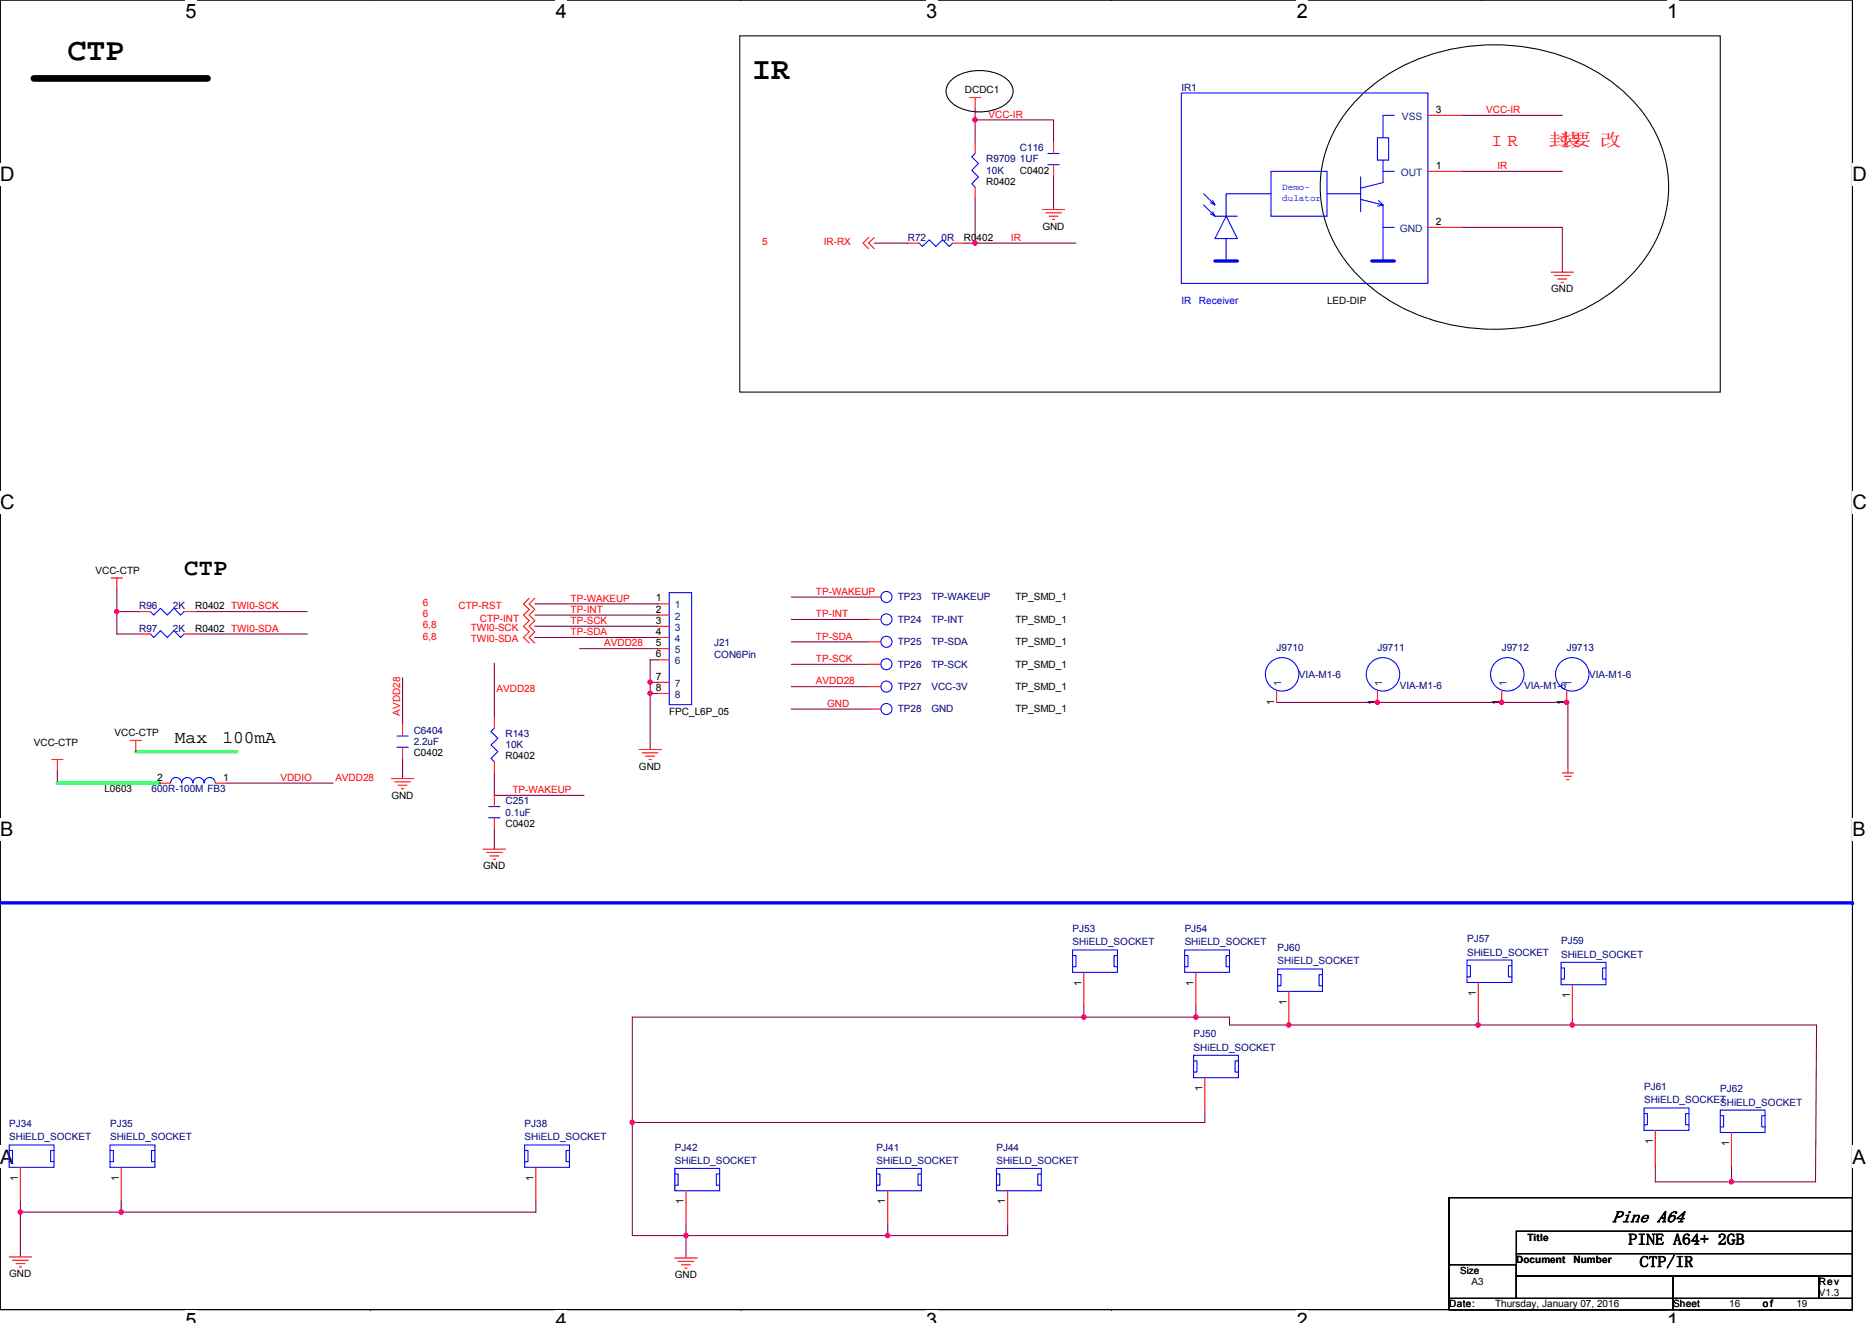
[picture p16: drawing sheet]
<svg xmlns="http://www.w3.org/2000/svg" width="297mm" height="210mm" viewBox="0 0 297 210" stroke-linecap="round" stroke-linejoin="round" font-family="sans-serif">
<defs><g id="words">
<g font-size="5">
<text x="10.7" y="9.6">CTP</text>
<text x="119.3" y="12.6">IR</text>
</g>
<text font-size="3.7" x="29.2" y="91.3">CTP</text>
<g font-size="3.2">
<text x="29.4" y="2.8">5</text>
<text x="88.2" y="2.8">4</text>
<text x="147" y="2.8">3</text>
<text x="205.8" y="2.8">2</text>
<text x="264.5" y="2.8">1</text>
<text x="0" y="28.8">D</text>
<text x="293.9" y="28.8">D</text>
<text x="0" y="80.8">C</text>
<text x="293.9" y="80.8">C</text>
<text x="0" y="132.7">B</text>
<text x="293.9" y="132.7">B</text>
<text x="0" y="184.7">A</text>
<text x="293.9" y="184.7">A</text>
<text x="29.4" y="210.7">5</text>
<text x="88.2" y="210.7">4</text>
<text x="147" y="210.7">3</text>
<text x="205.8" y="210.7">2</text>
<text x="264.5" y="210.7">1</text>
</g>
<g font-size="2.8" fill="#f00">
<text x="236.7" y="23.2">I R</text>
<text x="245.8" y="23.2">封要 改</text>
<text x="247.4" y="23.2">装</text>
</g>
<g font-size="2.8">
<text x="27.8" y="118">Max</text>
<text x="35.3" y="118">100mA</text>
</g>
<text font-size="2.7" x="255.8" y="194">Pine A64</text>
<g font-size="2.5">
<text x="258.4" y="197.5">PINE A64+ 2GB</text>
<text x="260.2" y="201.1">CTP/IR</text>
</g>
<g font-size="1.6">
<text x="153.1" y="14.8">DCDC1</text>
<text x="227.8" y="17.9">3</text>
<text x="156.5" y="29.3">R0402</text>
<text x="161.8" y="27.6">C0402</text>
<text x="227.8" y="26.8">1</text>
<text x="227.8" y="35.7">2</text>
<text x="152.9" y="38.2">R0402</text>
<text x="165.4" y="36.4">GND</text>
<text x="246.1" y="46.4">GND</text>
<text x="210.6" y="48.2">LED-DIP</text>
<text x="15.2" y="91">VCC-CTP</text>
<text x="104.1" y="95.5">1</text>
<text x="161.1" y="95.3">TP_SMD_1</text>
<text x="31" y="100.3">R0402 TWI0-SDA</text>
<text x="31" y="96.7">R0402 TWI0-SCK</text>
<text x="104.1" y="97.2">2</text>
<text x="104.1" y="99">3</text>
<text x="104.1" y="100.8">4</text>
<text x="161.1" y="98.8">TP_SMD_1</text>
<text x="104.1" y="102.6">5</text>
<text x="104.1" y="104.4">6</text>
<text x="104.1" y="107.9">7</text>
<text x="161.1" y="102.4">TP_SMD_1</text>
<text x="161.1" y="106">TP_SMD_1</text>
<text x="104.1" y="109.7">8</text>
<text x="106.2" y="113.4">FPC_L6P_05</text>
<text x="161.1" y="113.1">TP_SMD_1</text>
<text x="161.1" y="109.5">TP_SMD_1</text>
<text x="202.2" y="111.9" transform="rotate(-90 202.2 111.9)">1</text>
<text x="218.2" y="111.9" transform="rotate(-90 218.2 111.9)">1</text>
<text x="237.9" y="111.9" transform="rotate(-90 237.9 111.9)">1</text>
<text x="248.2" y="111.9" transform="rotate(-90 248.2 111.9)">1</text>
<text x="5.4" y="118.4">VCC-CTP</text>
<text x="18.2" y="116.8">VCC-CTP</text>
<text x="16.6" y="125.7">L0603</text>
<text x="24.9" y="123.9">2</text>
<text x="35.4" y="123.9">1</text>
<text x="65.7" y="120">C0402</text>
<text x="80.2" y="120.5">R0402</text>
<text x="101.4" y="122.2">GND</text>
<text x="62.1" y="126.8">GND</text>
<text x="80.2" y="131.2">C0402</text>
<text x="76.7" y="138">GND</text>
<text x="171.6" y="156.5" transform="rotate(-90 171.6 156.5)">1</text>
<text x="189.4" y="156.5" transform="rotate(-90 189.4 156.5)">1</text>
<text x="204.1" y="159.5" transform="rotate(-90 204.1 159.5)">1</text>
<text x="234.2" y="158.1" transform="rotate(-90 234.2 158.1)">1</text>
<text x="249.1" y="158.5" transform="rotate(-90 249.1 158.5)">1</text>
<text x="190.8" y="173.2" transform="rotate(-90 190.8 173.2)">1</text>
<text x="262.3" y="181.6" transform="rotate(-90 262.3 181.6)">1</text>
<text x="274.4" y="181.9" transform="rotate(-90 274.4 181.9)">1</text>
<text x="2.9" y="187.4" transform="rotate(-90 2.9 187.4)">1</text>
<text x="18.9" y="187.4" transform="rotate(-90 18.9 187.4)">1</text>
<text x="84.6" y="187.4" transform="rotate(-90 84.6 187.4)">1</text>
<text x="108.5" y="191.2" transform="rotate(-90 108.5 191.2)">1</text>
<text x="140.5" y="191.2" transform="rotate(-90 140.5 191.2)">1</text>
<text x="159.5" y="191.2" transform="rotate(-90 159.5 191.2)">1</text>
<text x="242.4" y="196.9">Title</text>
<text x="1.5" y="202.7">GND</text>
<text x="107.1" y="202.9">GND</text>
<text x="231.7" y="202.1">Size</text>
<text x="233.5" y="203.9">A3</text>
<text x="240.6" y="200.4">Document</text>
<text x="249.7" y="200.4">Number</text>
<text x="288.6" y="203.9">Rev</text>
<text x="229.9" y="207.5">Date:</text>
<text x="237.2" y="207.5">Thursday, January 07, 2016</text>
<text x="265.5" y="207.5">Sheet</text>
<text x="274.4" y="207.5">16</text>
<text x="279.7" y="207.5">of</text>
<text x="285" y="207.5">19</text>
<text x="288.6" y="205.7">V1.3</text>
</g>
<g font-size="1.6" fill="#000080">
<text x="187.4" y="14.4">IR1</text>
<text x="156.5" y="25.8">R9709</text>
<text x="156.5" y="27.6">10K</text>
<text x="161.8" y="24">C116</text>
<text x="161.8" y="25.8">1UF</text>
<text x="144.1" y="38.2">R72</text>
<text x="149.4" y="38.2">0R</text>
<text x="142.4" y="95.3">TP23</text>
<text x="147.8" y="95.3">TP-WAKEUP</text>
<text x="22.1" y="100.3">R97</text>
<text x="22.1" y="96.7">R96</text>
<text x="27.4" y="100.3">2K</text>
<text x="27.4" y="96.7">2K</text>
<text x="142.4" y="98.8">TP24</text>
<text x="147.8" y="98.8">TP-INT</text>
<text x="113.3" y="102.6">J21</text>
<text x="113.3" y="104.4">CON6Pin</text>
<text x="142.4" y="102.4">TP25</text>
<text x="142.4" y="106">TP26</text>
<text x="147.8" y="102.4">TP-SDA</text>
<text x="147.8" y="106">TP-SCK</text>
<text x="202.6" y="103.3">J9710</text>
<text x="206.1" y="107.6">VIA-M1-6</text>
<text x="218.6" y="103.3">J9711</text>
<text x="238.3" y="103.3">J9712</text>
<text x="248.6" y="103.3">J9713</text>
<text x="252.2" y="107.6">VIA-M1-6</text>
<text x="142.4" y="113.1">TP28</text>
<text x="142.4" y="109.5">TP27</text>
<text x="147.8" y="113.1">GND</text>
<text x="147.8" y="109.5">VCC-3V</text>
<text x="222.1" y="109.3">VIA-M1-6</text>
<text x="241.8" y="109.3">VIA-M1-6</text>
<text x="65.7" y="116.5">C6404</text>
<text x="65.7" y="118.2">2.2uF</text>
<text x="80.2" y="117">R143</text>
<text x="80.2" y="118.8">10K</text>
<text x="24" y="125.7">600R-100M FB3</text>
<text x="80.2" y="127.7">C251</text>
<text x="80.2" y="129.4">0.1uF</text>
<text x="170.2" y="147.9">PJ53</text>
<text x="188" y="147.9">PJ54</text>
<text x="232.8" y="149.5">PJ57</text>
<text x="247.7" y="149.9">PJ59</text>
<text x="170.2" y="150">SHiELD_SOCKET</text>
<text x="188" y="150">SHiELD_SOCKET</text>
<text x="202.7" y="150.9">PJ60</text>
<text x="202.7" y="153.1">SHiELD_SOCKET</text>
<text x="232.8" y="151.7">SHiELD_SOCKET</text>
<text x="247.7" y="152">SHiELD_SOCKET</text>
<text x="189.4" y="164.6">PJ50</text>
<text x="189.4" y="166.8">SHiELD_SOCKET</text>
<text x="260.9" y="173">PJ61</text>
<text x="273" y="173.4">PJ62</text>
<text x="1.5" y="178.9">PJ34</text>
<text x="17.5" y="178.9">PJ35</text>
<text x="83.2" y="178.9">PJ38</text>
<text x="260.9" y="175.1">SHiELD_SOCKET</text>
<text x="273" y="175.5">SHiELD_SOCKET</text>
<text x="1.5" y="181">SHiELD_SOCKET</text>
<text x="17.5" y="181">SHiELD_SOCKET</text>
<text x="83.2" y="181">SHiELD_SOCKET</text>
<text x="107.1" y="182.6">PJ42</text>
<text x="107.1" y="184.7">SHiELD_SOCKET</text>
<text x="139.1" y="182.6">PJ41</text>
<text x="139.1" y="184.7">SHiELD_SOCKET</text>
<text x="158.1" y="182.6">PJ44</text>
<text x="158.1" y="184.7">SHiELD_SOCKET</text>
</g>
<g font-size="1.6" fill="#f00">
<text x="235.8" y="17.9">VCC-IR</text>
<text x="156.9" y="18.7">VCC-IR</text>
<text x="237.6" y="26.8">IR</text>
<text x="120.9" y="38.9">5</text>
<text x="130.7" y="38.9">IR-RX</text>
<text x="160.4" y="38.2">IR</text>
<text x="90.5" y="95.5">TP-WAKEUP</text>
<text x="129.5" y="94.4">TP-WAKEUP</text>
<text x="67.1" y="99.7">6,8</text>
<text x="67.1" y="101.5">6,8</text>
<text x="67.1" y="98">6</text>
<text x="67.1" y="96.2">6</text>
<text x="72.8" y="96.7">CTP-RST</text>
<text x="74.7" y="100.1">TWI0-SCK</text>
<text x="74.7" y="101.9">TWI0-SDA</text>
<text x="76.1" y="98.7">CTP-INT</text>
<text x="90.5" y="97.3">TP-INT</text>
<text x="90.5" y="100.8">TP-SDA</text>
<text x="90.5" y="99">TP-SCK</text>
<text x="129.5" y="98">TP-INT</text>
<text x="129.5" y="101.5">TP-SDA</text>
<text x="95.9" y="102.6">AVDD28</text>
<text x="129.5" y="105.1">TP-SCK</text>
<text x="63.5" y="113.6" transform="rotate(-90 63.5 113.6)">AVDD28</text>
<text x="78.8" y="109.9">AVDD28</text>
<text x="129.5" y="108.6">AVDD28</text>
<text x="131.3" y="112.2">GND</text>
<text x="44.5" y="123.9">VDDIO</text>
<text x="53.2" y="123.9">AVDD28</text>
<text x="81.3" y="125.9">TP-WAKEUP</text>
</g>
<g font-size="1.6" fill="#004080">
<text x="222.4" y="19">VSS</text>
<text x="222.3" y="27.9">OUT</text>
<text x="222.1" y="36.8">GND</text>
<text x="107.1" y="96.6">1</text>
<text x="107.1" y="98.3">2</text>
<text x="107.1" y="100.1">3</text>
<text x="107.1" y="101.9">4</text>
<text x="107.1" y="103.7">5</text>
<text x="107.1" y="105.5">6</text>
<text x="107.1" y="109">7</text>
<text x="107.1" y="110.8">8</text>
<text x="203.3" y="108.8" transform="rotate(-90 203.3 108.8)">1</text>
<text x="219.3" y="108.8" transform="rotate(-90 219.3 108.8)">1</text>
<text x="239" y="108.8" transform="rotate(-90 239 108.8)">1</text>
<text x="249.3" y="108.8" transform="rotate(-90 249.3 108.8)">1</text>
</g>
<g font-size="1.6" fill="#00f">
<text x="187.4" y="48.2">IR</text>
<text x="190.2" y="48.2">Receiver</text>
</g>
<g font-size="1.5" fill="#00f">
<text x="203.5" y="30.2">Demo-</text>
<text x="203.5" y="31.9">dulator</text>
</g>
</g></defs>
<path d="M0 0h293.9v207.9h-293.9z" fill="none" stroke="#000" stroke-width=".17"/>
<g fill="#fff">
<path d="M29.4 0h1.8v3.5h-1.8z"/>
<path d="M29.4 207.9h1.8v2h-1.8z"/>
</g>
<path d="M58.8 0h.1M58.8 207.9h.1" fill="none" stroke="#000" stroke-width=".17"/>
<g fill="#fff">
<path d="M88.2 0h1.8v3.5h-1.8z"/>
<path d="M88.2 207.9h1.8v2h-1.8z"/>
</g>
<path d="M117.6 0h.1M117.6 207.9h.1" fill="none" stroke="#000" stroke-width=".17"/>
<g fill="#fff">
<path d="M147 0h1.7v3.5h-1.7z"/>
<path d="M147 207.9h1.7v2h-1.7z"/>
</g>
<path d="M176.4 0h.1M176.4 207.9h.1" fill="none" stroke="#000" stroke-width=".17"/>
<g fill="#fff">
<path d="M205.8 0h1.7v3.5h-1.7z"/>
<path d="M205.8 207.9h1.7v2h-1.7z"/>
</g>
<path d="M235.2 0h.1M235.2 207.9h.1" fill="none" stroke="#000" stroke-width=".17"/>
<g fill="#fff">
<path d="M264.5 0h1.8v3.5h-1.8z"/>
<path d="M264.5 207.9h1.8v2h-1.8z"/>
<path d="M0 26h2.3v3.5h-2.3z"/>
<path d="M293.9 26h2.3v3.5h-2.3z"/>
<path d="M0 77.9h2.3v3.5h-2.3z"/>
<path d="M293.9 77.9h2.3v3.5h-2.3z"/>
</g>
<path d="M0 52h.1M293.9 52h.1" fill="none" stroke="#000" stroke-width=".17"/>
<g fill="#fff">
<path d="M0 129.9h2.1v3.5h-2.1z"/>
<path d="M293.9 129.9h2.1v3.5h-2.1z"/>
</g>
<path d="M0 103.9h.1M293.9 103.9h.1" fill="none" stroke="#000" stroke-width=".17"/>
<g fill="#fff">
<path d="M0 181.9h2.2v3.5h-2.2z"/>
<path d="M293.9 181.9h2.2v3.5h-2.2z"/>
</g>
<path d="M0 155.9h.1M293.9 155.9h.1" fill="none" stroke="#000" stroke-width=".17"/>
<path d="M5.4 12.4h27.5" fill="none" stroke="#000" stroke-width="1.1"/>
<path d="M0 143.3h293.9" fill="none" stroke="#00f" stroke-width=".53"/>
<circle cx="293.9" cy="143.3" r=".26" fill="#00f"/>
<path d="M117.4 5.7h155.6v56.5h-155.6zM150.8 12.8a7.3 7.3 0 0 1 9.2 0 2.34 2.34 0 0 1-.5 3.8 7.7 7.7 0 0 1-8.1 0 2.38 2.38 0 0 1-.6-3.8zM216.1 15a31.1 31.1 0 0 1 25.5-7.6 27.9 27.9 0 0 1 20.1 11.9 19.2 19.2 0 0 1-2.3 23.7 30 30 0 0 1-22.3 9.3 29.9 29.9 0 0 1-22.3-9.3 19.3 19.3 0 0 1 0-26.7zM229.9 190.1h64v17.8h-64zM240.6 199h53.3v3.5h-53.3zM240.6 195.4h53.3v3.6h-53.3zM229.9 200.7h10.7v5.4h-10.7zM229.9 206.1h35.6v1.8h-35.6zM240.6 202.5h24.9v3.6h-24.9zM265.5 206.1h28.4v1.8h-28.4zM265.5 202.5h23.1v3.6h-23.1zM288.6 202.5h5.3v3.6h-5.3z" fill="none" stroke="#000" stroke-width=".17"/>
<g fill="none" stroke="#800040" stroke-width=".17">
<path d="M154.7 19v3.6M154.7 19h12.5v3.6M154.7 17.3v1.7M231.9 18.3h16M138.7 38.6h5.4M152.9 38.6h1.8M154.7 38.6h16M154.7 31.5v7.1M167.2 27.9v5.4M231.9 27.2h16M231.9 36.1h16v7.1M18.5 93.5v3.6"/>
<path d="M18.5 97.1v3.5h3.6M18.5 97.1h3.6M31 97.1h17.8M84.9 95.8h19.5M84.9 97.6h19.5M84.9 99.4h19.5M125.6 94.8h12.4M125.6 98.3h12.4M31 100.6h17.8M63.9 107.6v7.4M78.4 105.3v8.5M84.9 101.2h19.5"/>
<path d="M92 103h12.4M103.2 108.3h1.2M103.2 110.1h1.2M103.2 108.3v1.8M103.2 110.1v8.9M104.4 104.7h-1.2v3.6M125.6 109h12.4M125.6 112.5h12.4M125.6 101.9h12.4M125.6 105.4h12.4M202.6 111.5h46.2v10.1M9.1 122.3v2"/>
<path d="M36 124.3h16.8M63.9 120.4v3.2M78.4 131.6v3.2M78.4 122.7v3.5h14.3M172 159.7v1.7M189.8 159.7v1.7M172 161.4h17.8M172 161.4h-71.7v34.7h8.6M189.8 161.4h5.3v1.3h39.5M191.2 176.4v1.8h-90.9M234.6 162.7h14.9M234.6 161.3v1.4"/>
<path d="M249.5 162.7h38.7l-.1 24.9h-13.4M249.5 161.6v1.1M3.2 192.4v7.1M3.2 192.4h16M3.2 190.6v1.8M19.2 190.6v1.8M85 190.6v1.8h-65.8M108.9 196.1h32M108.9 194.3v1.8M108.9 196.1v3.6M140.9 194.3v1.8M159.9 194.3v1.8h-19"/>
<path d="M262.7 184.7v2.9h12M274.7 185.1v2.5"/>
</g>
<g fill="#f0f" stroke="#f0f" stroke-width=".17">
<circle cx="19.2" cy="192.4" r=".35"/>
<circle cx="3.2" cy="192.4" r=".35"/>
<circle cx="108.8" cy="196.1" r=".35"/>
<circle cx="140.8" cy="196.1" r=".35"/>
<circle cx="100.3" cy="178.1" r=".34"/>
<circle cx="172" cy="161.4" r=".35"/>
<circle cx="204.5" cy="162.7" r=".35"/>
<circle cx="234.5" cy="162.7" r=".34"/>
<circle cx="189.7" cy="161.4" r=".35"/>
<circle cx="274.7" cy="187.6" r=".35"/>
<circle cx="18.5" cy="97.1" r=".34"/>
<circle cx="154.7" cy="38.6" r=".35"/>
<circle cx="154.7" cy="19" r=".35"/>
<circle cx="103.2" cy="110" r=".35"/>
<circle cx="248.6" cy="111.5" r=".35"/>
<circle cx="238.3" cy="111.5" r=".35"/>
<circle cx="218.5" cy="111.5" r=".34"/>
<circle cx="249.5" cy="162.7" r=".35"/>
<circle cx="103.2" cy="108.3" r=".35"/>
</g>
<path d="M21.5 119.3h16M9.1 124.3h16.2" fill="none" stroke="#00ff40" stroke-width=".53"/>
<g fill="none" stroke="#f00" stroke-width=".17">
<path d="M153.8 15.5h1.8M154.7 15.5v1.8M226.6 18.3h5.3M137.8 37.7l-.9 .9 .9 .9M138.7 37.7l-.9 .9 .9 .9M144.1 38.6h1.7M151.2 38.6h1.7M154.7 29.7v1.8M154.7 22.6v1.8M165.4 33.3h3.5M165.9 33.8h2.5M166.5 34.3h1.4"/>
<path d="M167 34.8h.3M167.2 26.1v1.8M167.2 22.6v1.8M226.6 27.2h5.3M226.6 36.1h5.3M246.1 43.2h3.6M246.7 43.7h2.4M247.2 44.3h1.4M247.7 44.8h.4M17.6 91.7h1.8M18.5 91.7v1.8M22.1 97.1h1.8"/>
<path d="M29.2 97.1h1.8M84 95l-.9 .8 .9 .9-.9 .9 .9 .9-.9 .9 .9 .9-.9 .9 .9 .9M84.9 95l-.9 .8 .9 .9-.9 .9 .9 .9-.9 .9 .9 .9-.9 .9 .9 .9M104.4 95.8h1.8M104.4 97.6h1.8M104.4 99.4h1.8M138 94.8h1.8M138 98.3h1.8M20.7 117.5h1.7M21.5 117.5v1.8M22.1 100.6h1.8M29.2 100.6h1.8"/>
<path d="M63.9 118.6v1.8M63.9 115v1.8M78.4 113.8v1.8M101.4 119h3.5M101.9 119.5h2.5M104.4 101.2h1.8M104.4 103h1.8M104.4 104.7h1.8M104.4 108.3h1.8M104.4 110.1h1.8M138 101.9h1.8M138 112.5h1.8"/>
<path d="M138 105.4h1.8M138 109h1.8M202.6 109.7v1.8M218.6 109.7v1.8M238.3 109.7v1.8M248.6 109.7v1.8M8.2 120.5h1.8M9.1 120.5v1.8M25.3 124.3h1.8M34.2 124.3h1.8M62.1 123.6h3.6M62.6 124.1h2.5"/>
<path d="M63.2 124.6h1.4M63.7 125.2h.3M76.7 134.8h3.5M77.2 135.3h2.5M77.7 135.8h1.5M78.3 136.4h.3M78.4 129.8v1.8M78.4 126.2v1.8M78.4 120.9v1.8M102.4 120h1.5M103 120.5h.3M247.9 122.7h1.8"/>
<path d="M248.2 123.2h1.1M248.6 123.7h.4M248.8 121.6v1.1M172 154.3v5.4M189.8 154.3v5.4M204.5 157.4v5.3M234.6 155.9v5.4M249.5 156.3v5.3M191.2 171v5.4M262.7 179.4v5.3M274.7 179.7v5.4M1.5 199.5h3.5"/>
<path d="M3.2 185.3v5.3M19.2 185.3v5.3M85 185.3v5.3M107.1 199.7h3.5M108.9 189v5.3M140.9 189v5.3M159.9 189v5.3M2 200h2.5M2.5 200.6h1.5M3.1 201.1h.3M107.6 200.2h2.5M108.1 200.7h1.5"/>
<path d="M108.7 201.3h.3"/>
</g>
<g fill="none" stroke="#00f" stroke-width=".17">
<path d="M187.4 14.8h39.2v30.2h-39.2zM221.2 18.3h-1.7v3.6M145.8 38.6l.6 .5 1-1 1.1 1 1.1-1 1 1 .6-.5M154.7 24.4l-.5 .5 1.1 1.1-1.1 1 1.1 1.1-1.1 1.1 .5 .5M166.3 26.1h1.8M166.3 24.4h1.8M191 32.5l1.8 1.8M191 30.8l1.8 1.7-.4-.7M192.1 32.2l.7 .3M192.1 34l.7 .3M192.4 33.6l.4 .7M192.8 34.3h3.5"/>
<path d="M194.6 34.3l1.7 3.6h-3.5zM194.6 37.9v3.5M201.7 27.2h8.9v7.1h-8.9zM201.7 30.8h-7.1v3.5M210.6 30.8h5.3M215.9 28.1v5.5M215.9 31.6l3.6 .9v8.9M218.6 21.9h1.7v3.5h-1.7zM218.7 31.8l.8 .7-.9 .2M219.5 25.4v3.6l-3.6 .9M219.5 27.2h1.7M219.5 36.1h1.7"/>
<path d="M23.9 97.1l.5 .5 1.1-1.1 1 1.1 1.1-1.1 1.1 1.1 .5-.5M106.2 94.1h3.5v17.7h-3.5zM23.9 100.6l.5 .6 1.1-1.1 1 1.1 1.1-1.1 1.1 1.1 .5-.6M63 118.6h1.8M63 116.8h1.8M78.4 115.6l-.5 .5 1.1 1.1-1.1 1 1.1 1.1-1.1 1.1 .5 .5M27.1 124.3a.89 .89 0 0 1 .9-.9 .89 .89 0 0 1 .8 .9 .88 .88 0 0 1 .9-.9 .88 .88 0 0 1 .9 .9M30.6 124.3a.88 .88 0 0 1 .9-.9 .88 .88 0 0 1 .9 .9M32.4 124.3a.88 .88 0 0 1 .9-.9 .88 .88 0 0 1 .9 .9M77.6 129.8h1.7M77.6 128h1.7M170.2 150.8h7.1v3.5h-7.1z"/>
<path d="M170.2 151.7h.5v1.7h-.5M177.3 151.7h-.5v1.7h.5M188 151.7h.5v1.7h-.5M188 150.8h7.1v3.5h-7.1zM195.1 151.7h-.5v1.7h.5M202.7 153.8h7.1v3.6h-7.1zM202.7 154.7h.6v1.8h-.6M209.8 154.7h-.5v1.8h.5M232.8 152.4h7.1v3.5h-7.1zM232.8 153.3h.5v1.7h-.5M239.9 153.3h-.6v1.7h.6M247.7 152.7h7.1v3.6h-7.1z"/>
<path d="M247.7 153.6h.5v1.8h-.5M254.8 153.6h-.5v1.8h.5M189.4 167.5h7.1v3.5h-7.1zM189.4 168.4h.5v1.8h-.5M196.5 168.4h-.5v1.8h.5M260.9 176.7h.5v1.8h-.5M260.9 175.9h7.1v3.5h-7.1zM268 176.7h-.5v1.8h.5M273 176.2h7.1v3.5h-7.1zM273 177.1h.5v1.8h-.5M280.1 177.1h-.6v1.8h.6M1.5 182.6h.5v1.8h-.5"/>
<path d="M1.5 181.7h7.1v3.6h-7.1zM8.6 182.6h-.6v1.8h.6M17.5 182.6h.5v1.8h-.5M17.5 181.7h7.1v3.6h-7.1zM24.6 182.6h-.6v1.8h.6M83.2 182.6h.6v1.8h-.6M83.2 181.7h7.2v3.6h-7.2zM90.4 182.6h-.6v1.8h.6M107.1 185.4h7.1v3.6h-7.1zM107.1 186.3h.5v1.8h-.5M114.2 186.3h-.5v1.8h.5M139.1 185.4h7.1v3.6h-7.1z"/>
<path d="M139.1 186.3h.5v1.8h-.5M146.2 186.3h-.5v1.8h.5M158.1 185.4h7.1v3.6h-7.1zM158.1 186.3h.5v1.8h-.5M165.2 186.3h-.5v1.8h.5"/>
<circle cx="140.7" cy="94.7" r=".88"/>
<circle cx="140.7" cy="98.3" r=".88"/>
<circle cx="140.7" cy="105.4" r=".88"/>
<circle cx="140.7" cy="109" r=".88"/>
<circle cx="140.7" cy="112.5" r=".88"/>
<circle cx="140.7" cy="101.9" r=".88"/>
<circle cx="203.4" cy="107" r="2.66"/>
<circle cx="219.4" cy="107" r="2.66"/>
<circle cx="239.2" cy="107" r="2.66"/>
<circle cx="249.5" cy="107" r="2.66"/>
</g>
<path d="M192.8 41.4h3.5M217.7 41.4h3.5" fill="none" stroke="#00f" stroke-width=".53"/>
<use href="#words"/>
</svg>
